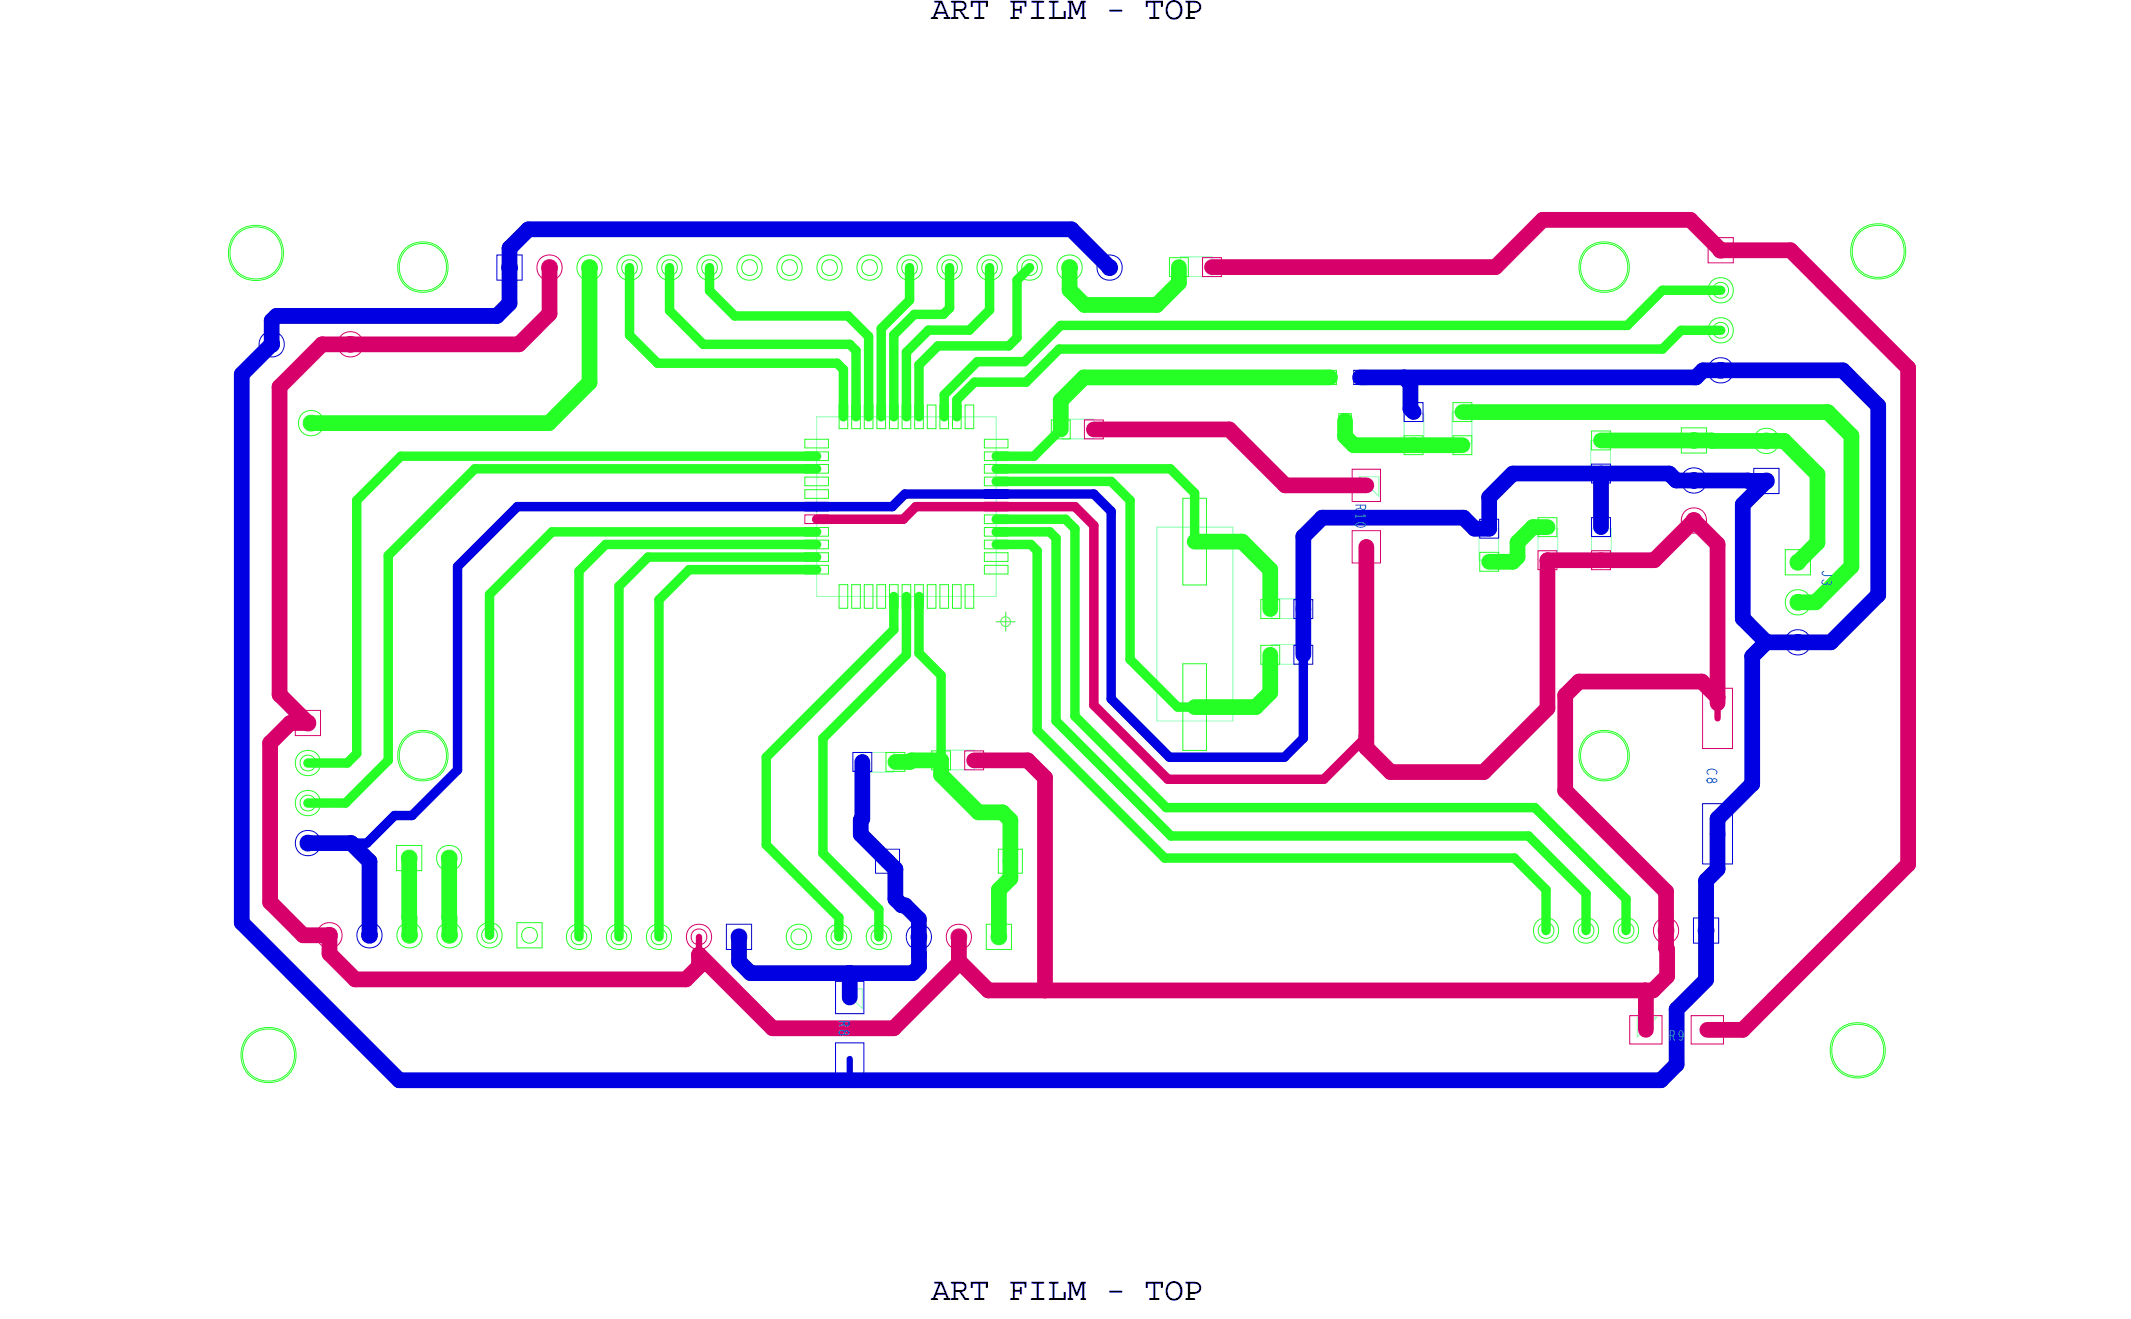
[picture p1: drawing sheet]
<svg xmlns="http://www.w3.org/2000/svg" width="135mm" height="84mm" viewBox="0 0 135 84" stroke-linecap="round" stroke-linejoin="round" font-family="sans-serif">
<defs><g id="words">
<g font-size="2.1">
<text x="59.1" y="1.2">ART FILM - TOP</text>
<text x="59.1" y="82.5">ART FILM - TOP</text>
</g>
<text font-size=".6" fill="#0097b7" x="86.1" y="32" transform="rotate(90 86.1 32)">R10</text>
</g></defs>
<!-- layer: Components -->
<g fill="none" stroke="#75ffd9" stroke-width=".06">
<path d="M74.9 16.3h2v1.3h-2zM51.8 26.5h11.4v11.4h-11.4zM67.4 26.6h2v1.3h-2zM73.4 33.5h4.9v12.3h-4.9zM80.7 38h2v1.3h-2zM86.3 30.3h1.2v1.2zM89.1 26.3h1.3v2h-1.3zM92.2 26.2h1.2v2h-1.2zM93.9 33.6h1.2v2h-1.2zM97.6 33.6h1.3v2h-1.3zM101 28h1.2v2h-1.2zM101 33.6h1.3v2h-1.3z"/>
<path d="M54.7 47.8h2v1.2h-2zM59.8 47.6h2v1.3h-2zM80.7 40.9h2v1.3h-2zM53.5 62.8h1.2v1.2zM103.9 64.6h1.3l-1.3 1.2z"/>
</g>
<!-- layer: Nets -->
<g fill="none" stroke="#26ff26" stroke-width=".6">
<path d="M40 17v4.3zM42.5 17v2.7zM42.5 19.7l2.1 2.2zM45 17v1.5zM45 18.5l1.6 1.6zM57.7 19.1l-1.8 1.8zM57.7 17v2.1zM58 20h1.9zM59.9 20l.4-.4zM60.3 17v2.6zM62.8 19.7l-1.3 1.3zM62.8 17v2.7z"/>
<path d="M64.6 17.8v3.6zM64.6 17.8l.8-.8zM105.5 18.4h3.7zM22.6 31.8v16zM22.6 31.8l2.8-2.8zM24.6 35.3v13zM25.4 29h26.4zM30.1 29.8h21.7zM30.1 29.8l-5.5 5.5zM31.1 37.7v21.7zM35 33.8h16.8zM35 33.8l-3.9 3.9z"/>
<path d="M36.8 36.2v23.3zM38.4 34.6h13.4zM38.4 34.6l-1.6 1.6zM39.3 37.2l1.8-1.8zM39.3 37.2v22.3zM40 21.3l1.7 1.8zM41.1 35.4h10.7zM41.7 23.1h11.4zM41.8 38.1l2-1.9zM41.8 38.1v21.4zM43.8 36.2h8zM44.6 21.9h9.3z"/>
<path d="M46.6 20.1h7.2zM53.1 23.1l.4 .4zM53.5 23.5v3zM53.8 20.1l1.3 1.3zM53.9 21.9l.4 .4zM54.3 22.3v4.2zM55.1 21.4v5.1zM55.9 20.9v5.6zM56.7 40l-8.1 8.1zM56.7 37.9v2.1zM56.7 21.3v5.2zM56.7 21.3l1.3-1.3z"/>
<path d="M57.5 37.9v3.7zM57.5 22.4v4.1zM57.5 22.4l1.4-1.4zM58.3 23.2v3.3zM58.3 23.2l1.2-1.2zM58.3 37.9v3.6zM58.9 21h2.6zM59.5 22h4.5zM59.9 25.1v1.4zM60.7 25.4v1.1zM60.7 25.4l1.2-1.1zM61.9 24.3h3.2z"/>
<path d="M62 23h3zM62 23l-2.1 2.1zM63.2 34.6h2.2zM63.2 33.8h3.4zM63.2 33h4.4zM63.2 29.8h11.1zM63.2 30.6h7.3zM63.2 29h2.4zM64.6 21.4l-.6 .6zM65.4 34.6l.4 .4zM65.6 29l1.7-1.7zM65.8 35v11.4z"/>
<path d="M66.6 33.8l.4 .4zM67 34.2v11.6zM67.2 22.2l-2.1 2.1zM67.2 22.2h38.3zM67.3 20.7h36zM67.3 20.7l-2.3 2.3zM67.6 33l.6 .6zM68.2 33.6v11.9zM70.5 30.6l1.2 1.2zM71.7 31.8v10zM74.3 29.8l1.5 1.5zM75.8 31.3v3.1z"/>
<path d="M103.3 20.7l2.2-2.3zM106.7 21l-1.2 1.2zM106.7 21h2.5zM19.5 51h2.4zM19.5 48.4h2.5zM22.6 47.8l-.6 .6zM24.6 48.3l-2.7 2.7zM48.6 53.6l4.7 4.6zM48.6 48.1v5.5zM52.2 46.9l5.3-5.3zM52.2 46.9v7.3zM52.2 54.2l3.6 3.5z"/>
<path d="M53.3 58.2v1.3zM55.8 57.7v1.8zM58.3 41.5l1.4 1.4zM59.7 42.9v5.4zM65.8 46.4l8.1 8.1zM67 45.8l7.3 7.3zM68.2 45.5l5.8 5.8zM71.7 41.8l3.1 3.1zM73.9 54.5h22.2zM74 51.3h23.4zM74.3 53.1h22.7zM74.8 44.9h1z"/>
<path d="M96.1 54.5l2.1 2zM97 53.1l3.7 3.6zM97.4 51.3l5.8 5.7zM98.2 56.5v2.6zM100.7 56.7v2.4zM103.2 57v2.1z"/>
</g>
<g fill="none" stroke="#26ff26" stroke-width=".06">
<path d="M74.3 16.4h1.1v1.2h-1.1zM51.1 35.9h1.5v.5h-1.5zM51.1 34.3h1.5v.5h-1.5zM51.1 35.1h1.5v.5h-1.5zM51.1 29.5h1.5v.5h-1.5zM51.1 28.7h1.5v.5h-1.5zM51.1 33.5h1.5v.5h-1.5zM51.1 27.9h1.5v.5h-1.5zM51.1 30.3h1.5v.5h-1.5zM51.1 31.1h1.5v.5h-1.5zM53.3 25.7h.5v1.5h-.5zM53.3 37.1h.5v1.5h-.5z"/>
<path d="M54.1 25.7h.5v1.5h-.5zM54.1 37.1h.5v1.5h-.5zM54.9 25.7h.5v1.5h-.5zM54.9 37.1h.5v1.5h-.5zM55.7 25.7h.5v1.5h-.5zM55.7 37.1h.5v1.5h-.5zM56.5 37.1h.5v1.5h-.5zM56.5 25.7h.5v1.5h-.5zM57.3 37.1h.5v1.5h-.5zM57.3 25.7h.5v1.5h-.5zM58.1 25.7h.5v1.5h-.5zM58.1 37.1h.5v1.5h-.5z"/>
<path d="M58.9 25.7h.5v1.5h-.5zM58.9 37.1h.5v1.5h-.5zM59.7 25.7h.5v1.5h-.5zM59.7 37.1h.5v1.5h-.5zM60.5 25.7h.5v1.5h-.5zM60.5 37.1h.5v1.5h-.5zM61.3 25.7h.5v1.5h-.5zM61.3 37.1h.5v1.5h-.5zM62.5 34.3h1.5v.5h-1.5zM62.5 33.5h1.5v.5h-1.5zM62.5 32.7h1.5v.5h-1.5zM62.5 29.5h1.5v.5h-1.5z"/>
<path d="M62.5 30.3h1.5v.5h-1.5zM62.5 28.7h1.5v.5h-1.5zM62.5 27.9h1.5v.5h-1.5zM62.5 35.9h1.5v.5h-1.5zM62.5 35.1h1.5v.5h-1.5zM66.8 26.7h1.1v1.2h-1.1zM75.1 31.6h1.5v5.5h-1.5zM80.1 38.1h1.1v1.2h-1.1zM84 23.5h.9v.9h-.9zM85 26.3h.8v.9h-.8zM89.2 27.7h1.1v1.2h-1.1zM92.3 27.7h1.1v1.2h-1.1z"/>
<path d="M92.3 25.6h1.1v1.2h-1.1zM94 35.1h1.1v1.2h-1.1zM97.7 32.9h1.1v1.2h-1.1zM101.1 27.4h1.1v1.2h-1.1zM106.8 27.2h1.5v1.6h-1.5zM113.4 34.9h1.5v1.6h-1.5zM25.2 53.7h1.6v1.6h-1.6zM32.8 58.6h1.6v1.6h-1.6zM56.3 47.8h1.1v1.2h-1.1zM59.2 47.7h1.1v1.2h-1.1zM62.6 58.7h1.6v1.6h-1.6zM63.4 53.9h1.5v1.5h-1.5z"/>
<path d="M75.1 42.1h1.5v5.5h-1.5zM80.1 41h1.1v1.2h-1.1z"/>
<circle cx="16.2" cy="16.1" r="1.76"/>
<circle cx="16.2" cy="16.1" r="1.66"/>
<circle cx="26.8" cy="17" r="1.51"/>
<circle cx="26.8" cy="17" r="1.61"/>
<circle cx="37.4" cy="17" r=".5"/>
<circle cx="37.4" cy="17" r=".81"/>
<circle cx="40" cy="17" r=".5"/>
<circle cx="40" cy="17" r=".81"/>
<circle cx="42.5" cy="17" r=".5"/>
<circle cx="42.5" cy="17" r=".81"/>
<circle cx="45" cy="17" r=".5"/>
<circle cx="45" cy="17" r=".81"/>
<circle cx="47.6" cy="17" r=".5"/>
<circle cx="47.6" cy="17" r=".81"/>
<circle cx="50.1" cy="17" r=".5"/>
<circle cx="50.1" cy="17" r=".81"/>
<circle cx="52.7" cy="17" r=".5"/>
<circle cx="52.7" cy="17" r=".81"/>
<circle cx="55.2" cy="17" r=".5"/>
<circle cx="55.2" cy="17" r=".81"/>
<circle cx="57.7" cy="17" r=".5"/>
<circle cx="57.7" cy="17" r=".81"/>
<circle cx="60.3" cy="17" r=".5"/>
<circle cx="60.3" cy="17" r=".81"/>
<circle cx="62.8" cy="17" r=".5"/>
<circle cx="62.8" cy="17" r=".81"/>
<circle cx="65.4" cy="17" r=".5"/>
<circle cx="65.4" cy="17" r=".81"/>
<circle cx="67.9" cy="17" r=".5"/>
<circle cx="67.9" cy="17" r=".81"/>
<circle cx="101.8" cy="17" r="1.51"/>
<circle cx="101.8" cy="17" r="1.61"/>
<circle cx="109.2" cy="18.4" r=".5"/>
<circle cx="109.2" cy="18.4" r=".81"/>
<circle cx="119.2" cy="16" r="1.76"/>
<circle cx="119.2" cy="16" r="1.66"/>
<circle cx="19.7" cy="26.9" r=".5"/>
<circle cx="19.7" cy="26.9" r=".81"/>
<circle cx="107.5" cy="28" r=".5"/>
<circle cx="109.2" cy="21" r=".5"/>
<circle cx="109.2" cy="21" r=".81"/>
<circle cx="112.1" cy="28" r=".5"/>
<circle cx="112.1" cy="28" r=".81"/>
<circle cx="114.1" cy="38.2" r=".5"/>
<circle cx="114.1" cy="35.7" r=".5"/>
<circle cx="114.1" cy="38.2" r=".81"/>
<circle cx="19.5" cy="48.4" r=".5"/>
<circle cx="19.5" cy="51" r=".5"/>
<circle cx="19.5" cy="51" r=".81"/>
<circle cx="19.5" cy="48.4" r=".81"/>
<circle cx="26" cy="54.5" r=".5"/>
<circle cx="26" cy="59.4" r=".5"/>
<circle cx="26" cy="59.4" r=".81"/>
<circle cx="26.8" cy="48" r="1.51"/>
<circle cx="26.8" cy="48" r="1.61"/>
<circle cx="28.5" cy="54.5" r=".5"/>
<circle cx="28.5" cy="54.5" r=".81"/>
<circle cx="28.5" cy="59.4" r=".5"/>
<circle cx="28.5" cy="59.4" r=".81"/>
<circle cx="31.1" cy="59.4" r=".5"/>
<circle cx="31.1" cy="59.4" r=".81"/>
<circle cx="33.6" cy="59.4" r=".5"/>
<circle cx="36.8" cy="59.5" r=".5"/>
<circle cx="36.8" cy="59.5" r=".81"/>
<circle cx="39.3" cy="59.5" r=".5"/>
<circle cx="39.3" cy="59.5" r=".81"/>
<circle cx="41.8" cy="59.5" r=".5"/>
<circle cx="41.8" cy="59.5" r=".81"/>
<circle cx="50.7" cy="59.5" r=".5"/>
<circle cx="50.7" cy="59.5" r=".81"/>
<circle cx="53.3" cy="59.5" r=".5"/>
<circle cx="53.3" cy="59.5" r=".81"/>
<circle cx="55.8" cy="59.5" r=".5"/>
<circle cx="55.8" cy="59.5" r=".81"/>
<circle cx="63.4" cy="59.5" r=".5"/>
<circle cx="98.2" cy="59.1" r=".5"/>
<circle cx="98.2" cy="59.1" r=".81"/>
<circle cx="100.7" cy="59.1" r=".5"/>
<circle cx="100.7" cy="59.1" r=".81"/>
<circle cx="101.8" cy="48" r="1.51"/>
<circle cx="101.8" cy="48" r="1.61"/>
<circle cx="103.2" cy="59.1" r=".5"/>
<circle cx="103.2" cy="59.1" r=".81"/>
<circle cx="17" cy="67" r="1.76"/>
<circle cx="17" cy="67" r="1.66"/>
<circle cx="117.9" cy="66.7" r="1.66"/>
<circle cx="117.9" cy="66.7" r="1.76"/>
</g>
<g fill="none" stroke="#26ff26" stroke-width="1">
<path d="M37.4 17v7.3zM67.9 18.4l1 1zM67.9 17v1.4zM68.9 19.4h4.5zM74.8 17v1zM74.8 18l-1.4 1.4zM19.7 26.9h15.1zM37.4 24.3l-2.6 2.6zM67.3 25.4v1.9zM67.3 25.4l1.5-1.4zM68.8 24h15.6zM75.8 34.4h3.1z"/>
<path d="M78.9 34.4l1.7 1.8zM80.6 36.2v2.5zM85.4 26.7v1zM85.4 27.7l.5 .6zM85.9 28.3h3.8zM89.7 28.3h3.1zM92.8 26.2h23.2zM94.5 35.7h1.5zM96.3 35.4l-.3 .3zM96.3 34.4v1zM97.3 33.5l-1 .9zM97.3 33.5h.9z"/>
<path d="M101.6 28h5.9zM107.5 28h1.2zM108.7 28h.1M108.7 28h3.4zM112.1 28h1.2zM113.3 28l2.1 2.1zM114.1 38.2h1.2zM115.4 30.1v4.3zM115.4 34.4l-1.3 1.3zM116 26.2l1.5 1.5zM117.5 35.9l-2.2 2.3zM117.5 27.7v8.2z"/>
<path d="M26 58.2h.1M26 54.5v3.7zM26 58.2v1.2zM28.5 58.2h.1M28.5 54.5v3.7zM28.5 58.2v1.2zM56.8 48.4h1zM57.9 48.3l-.1 .1zM57.9 48.3h1.8zM59.7 49.2l2.4 2.4zM59.7 48.3v.9zM62.1 51.6h1.5z"/>
<path d="M63.4 56.5v3zM63.6 51.6l.5 .5zM64.1 52.1v2.6zM64.1 54.7v1zM64.1 55.7l-.7 .8zM75.8 44.9h3.9zM79.7 44.9l.9-.9zM80.6 41.6v2.4z"/>
</g>
<g fill="none" stroke="#0000e3" stroke-width="1">
<path d="M32.3 15.8v1.2zM32.3 19.3l-.8 .8zM32.3 17v2.3zM33.5 14.6l-1.2 1.2zM33.5 14.6h34.5zM68 14.6l2.4 2.4zM15.3 23.8l1.9-1.9zM15.3 23.8v34.8zM17.2 20.4v1.5zM17.2 20.4l.3-.3zM17.5 20.1h14zM82.7 34.1v4.6z"/>
<path d="M82.7 38.7v2.9zM83.9 32.9l-1.2 1.2zM83.9 32.9h9zM86.3 24h2.8zM89.1 24h18.6zM89.1 24l.4 .4zM89.5 26l.2 .2zM89.5 24.4v1.6zM92.9 32.9l.7 .7zM93.6 33.6h.9zM94.5 31.6v2zM96 30.1l-1.5 1.5z"/>
<path d="M96 30.1h5.6zM101.6 30.1h4.4zM101.6 30.1v3.4zM106 30.1l.4 .4zM106.4 30.5h1.1zM107.5 30.5h3.5zM108.1 23.5h1.1zM108.1 23.5l-.4 .5zM109.2 23.5h7.8zM110.6 39.3l1.5 1.5zM110.6 32v7.3zM111 30.5h.1"/>
<path d="M111 30.5h1.1zM112.1 30.5l-1.5 1.5zM117 23.5l2.2 2.3zM119.2 25.8v12zM15.3 58.6l10 10zM19.5 53.5h2.8zM22.3 53.5l1.2 1.2zM23.5 54.7v4.7zM46.9 59.5v1.5zM54.6 53l1.7 1.7zM54.6 52.1v.9zM54.6 52.1l.1-.1z"/>
<path d="M54.7 48.4v3.6zM56.3 54.7l.5 .5zM56.8 57.1l.4 .4zM56.8 55.2v1.9zM57.2 57.5h.3zM57.5 57.5l.8 .8zM58.3 58.3v1.2zM58.3 59.5v1.1zM108.3 55.9l.7-.7zM108.3 55.9v3.2zM108.3 59.1v3.1zM109 52l2.2-2.2z"/>
<path d="M109 52v.9zM109 52.9v2.3zM111.2 41.7v8.1zM112.1 40.8h.1M112.1 40.8l-.9 .9zM112.2 40.8h1.9zM114.1 40.8h2.1zM116.2 40.8l3-3zM25.3 68.6h28.6zM46.9 61l.7 .8zM47.6 61.8h6.3zM53.9 61.8v1.5z"/>
<path d="M53.9 61.8h4zM53.9 68.6h51.5zM58.3 60.6h.1M58.3 61.4l-.4 .4zM58.3 60.6v.8zM105.4 68.6l1-1zM106.4 64.1v3.5zM108.3 62.2l-1.9 1.9z"/>
</g>
<g fill="none" stroke="#0000e3" stroke-width=".6">
<path d="M29 36v12.9zM29 36l3.9-3.8zM32.9 32.2h18.9zM51.8 32.2h4.8zM57.4 31.4l-.8 .8zM57.4 31.4h5.8zM63.2 31.4h6.2zM69.4 31.4l1.1 1.1zM70.5 32.5v11.9zM22.3 53.5h1zM25 51.8l-1.7 1.7zM25 51.8h1.2z"/>
<path d="M26.2 51.8l2.8-2.9zM70.5 44.4l3.7 3.7zM74.2 48.1h7.3zM82.7 46.9l-1.2 1.2zM82.7 41.6v5.3z"/>
</g>
<path d="M53.9 67.2v1.4z" fill="none" stroke="#0000e3" stroke-width=".4"/>
<g fill="none" stroke="#0000e3" stroke-width=".06">
<path d="M31.6 16.2h1.5v1.6h-1.5zM51.1 31.9h1.5v.5h-1.5zM62.5 31.1h1.5v.5h-1.5zM82.2 38.1h1.1v1.2h-1.1zM85.9 23.5h.9v.9h-.9zM89.2 25.6h1.1v1.2h-1.1zM94 33h1.1v1.2h-1.1zM101.1 29.5h1.1v1.2h-1.1zM101.1 32.9h1.1v1.2h-1.1zM111.4 29.7h1.5v1.6h-1.5zM46.1 58.7h1.6v1.6h-1.6zM54.2 47.8h1.1v1.2h-1.1z"/>
<path d="M55.6 53.9h1.5v1.5h-1.5zM82.2 41h1.1v1.2h-1.1zM107.5 58.3h1.6v1.6h-1.6zM108.1 51h1.9v3.8h-1.9zM53 62.3h1.8v2h-1.8zM53 66.2h1.8v2h-1.8z"/>
<circle cx="32.3" cy="17" r=".5"/>
<circle cx="70.4" cy="17" r=".5"/>
<circle cx="70.4" cy="17" r=".81"/>
<circle cx="17.2" cy="21.9" r=".5"/>
<circle cx="17.2" cy="21.9" r=".81"/>
<circle cx="107.5" cy="30.5" r=".5"/>
<circle cx="107.5" cy="30.5" r=".81"/>
<circle cx="109.2" cy="23.5" r=".5"/>
<circle cx="109.2" cy="23.5" r=".81"/>
<circle cx="112.1" cy="30.5" r=".5"/>
<circle cx="19.5" cy="53.5" r=".5"/>
<circle cx="19.5" cy="53.5" r=".81"/>
<circle cx="23.5" cy="59.4" r=".5"/>
<circle cx="23.5" cy="59.4" r=".81"/>
<circle cx="46.9" cy="59.5" r=".5"/>
<circle cx="58.3" cy="59.5" r=".5"/>
<circle cx="58.3" cy="59.5" r=".81"/>
<circle cx="108.3" cy="59.1" r=".5"/>
<circle cx="114.1" cy="40.8" r=".5"/>
<circle cx="114.1" cy="40.8" r=".81"/>
</g>
<path d="M44.4 59.5v1.1zM109 44.6v1z" fill="none" stroke="#d7006b" stroke-width=".4"/>
<g fill="none" stroke="#d7006b" stroke-width="1">
<path d="M34.9 17v2.9zM76.9 17h18zM94.9 17l3-3zM97.9 14h9.4zM107.3 14l1.9 1.9zM109.2 15.9h4.5zM113.7 15.9l7.4 7.5zM17.7 24.6v19.5zM20.4 21.9h1.8zM20.4 21.9l-2.7 2.7zM22.2 21.9h10.7zM32.9 21.9l2-2z"/>
<path d="M69.4 27.3h8.6zM78 27.3l3.6 3.5zM81.6 30.8h5.1zM86.7 34.7v12.1zM98.2 35.6h3.4zM98.2 35.6v9.4zM101.6 35.6h3.4zM105 35.6l2.5-2.6zM107.5 33l1.5 1.5zM109 34.5v9.8zM121.1 23.4v31.5zM17.1 47.2v10.1z"/>
<path d="M17.1 57.3l2.1 2.1zM17.7 44.1l1.8 1.8zM18.4 45.9h1.1zM18.4 45.9l-1.3 1.3zM19.2 59.4h1.7zM20.9 59.4v1.1zM60.9 59.5v1.5zM61.8 48.3h3.4zM65.2 48.3l1.1 1.1zM66.3 49.4v13.5zM86.7 46.8v.7zM86.7 47.5l1.6 1.5z"/>
<path d="M88.3 49h5.9zM94.2 49l4-4zM99.4 44.1l.8-.8zM99.4 44.1v6.1zM99.4 50.2l6.4 6.4zM100.2 43.3h7.8zM105.8 59.1v1.1zM105.8 56.6v2.5zM108 43.3l1 1zM109 44.3v.3zM121.1 54.9l-10.5 10.5zM20.9 60.5l1.6 1.7z"/>
<path d="M22.5 62.2h21zM43.5 62.2l.9-.9zM44.4 60.6l4.7 4.7zM44.4 60.6v.7zM49.1 65.3h7.6zM56.7 65.3l4.2-4.2zM60.9 61l1.8 1.9zM60.9 61v.1zM62.7 62.9h3.6zM66.3 62.9h38.1zM104.4 62.9h.5zM104.4 62.9h.1z"/>
<path d="M104.5 62.9v2.5zM105.8 60.2h.1M105.8 60.2v1.8zM105.8 62l-.9 .9zM108.4 65.4h2.2z"/>
</g>
<path d="M51.8 33h5.5zM57.3 33l.8-.8zM58.1 32.2h5.1zM63.2 32.2h5zM68.2 32.2l1.2 1.2zM69.4 33.4v11.4zM69.4 44.8l4.7 4.7zM74.1 49.5h9.9zM86.7 46.8l-2.7 2.7z" fill="none" stroke="#d7006b" stroke-width=".6"/>
<g fill="none" stroke="#d7006b" stroke-width=".06">
<path d="M76.4 16.4h1.1v1.2h-1.1zM108.5 15.1h1.5v1.6h-1.5zM51.1 32.7h1.5v.5h-1.5zM62.5 31.9h1.5v.5h-1.5zM68.9 26.7h1.1v1.2h-1.1zM85.8 29.8h1.8v2h-1.8zM85.8 33.7h1.8v2h-1.8zM97.7 35h1.1v1.2h-1.1zM101.1 35h1.1v1.2h-1.1zM18.8 45.1h1.5v1.6h-1.5zM61.3 47.7h1.1v1.2h-1.1zM108.1 43.7h1.9v3.8h-1.9z"/>
<path d="M103.5 64.5h2v1.8h-2zM107.4 64.5h2v1.8h-2z"/>
<circle cx="34.9" cy="17" r=".5"/>
<circle cx="34.9" cy="17" r=".81"/>
<circle cx="109.2" cy="15.9" r=".5"/>
<circle cx="22.2" cy="21.9" r=".5"/>
<circle cx="22.2" cy="21.9" r=".81"/>
<circle cx="107.5" cy="33" r=".5"/>
<circle cx="107.5" cy="33" r=".81"/>
<circle cx="19.5" cy="45.9" r=".5"/>
<circle cx="20.9" cy="59.4" r=".5"/>
<circle cx="20.9" cy="59.4" r=".81"/>
<circle cx="44.4" cy="59.5" r=".5"/>
<circle cx="44.4" cy="59.5" r=".81"/>
<circle cx="60.9" cy="59.5" r=".5"/>
<circle cx="60.9" cy="59.5" r=".81"/>
<circle cx="105.8" cy="59.1" r=".5"/>
<circle cx="105.8" cy="59.1" r=".81"/>
</g>
<!-- layer: Text -->
<g fill="none" stroke="#0097b7" stroke-width=".06">
<path d="M86.1 32.1h.6v.2h-.2l-.1-.2M86.1 33.3a.36 .36 0 0 1 .6 .1 .36 .36 0 0 1-.6-.1zM86.6 32.7l.1 .1h-.6M115.8 36.8a.16 .16 0 0 0-.1 .2 .16 .16 0 0 0 .2 .1 .16 .16 0 0 0 .1-.2M115.8 36.3l-.1 .1 .1 .1h.5M116.3 36.9a.14 .14 0 0 1-.1 .2 .14 .14 0 0 1-.2-.1M108.4 49.4a.24 .24 0 0 1 .4 .2h.2a.16 .16 0 0 0-.2-.2 .16 .16 0 0 0-.1 .2 .16 .16 0 0 1-.3 .1 .16 .16 0 0 1 0-.3zM109 49.1a.3 .3 0 0 0-.3-.3 .3 .3 0 0 0-.3 .2l.1 .1M53.3 64.8h.6v.3h-.2l-.1-.3M53.3 65.4a.24 .24 0 0 1 .4 .2h.2a.16 .16 0 0 0-.2-.2 .16 .16 0 0 0-.1 .2 .16 .16 0 0 1-.3 .1 .16 .16 0 0 1 0-.3zM53.6 65l-.3 .1M106 65.7l.3-.1v-.2h-.3v.6"/>
<path d="M106.2 65.7l.1 .3M106.9 65.6l-.1 .2a.17 .17 0 0 1-.2-.2 .17 .17 0 0 1 .2-.1 .35 .35 0 0 1-.1 .5h-.1"/>
</g>
<!-- layer: Drawing Origin -->
<path d="M63.2 39.5h1.3M63.6 39.2l.2-.1 .3 .1 .1 .3-.1 .2-.3 .1-.2-.1-.1-.2zM63.8 38.8v1.3" fill="none" stroke="#638b3a" stroke-width=".06"/>
<use href="#words"/>
</svg>
